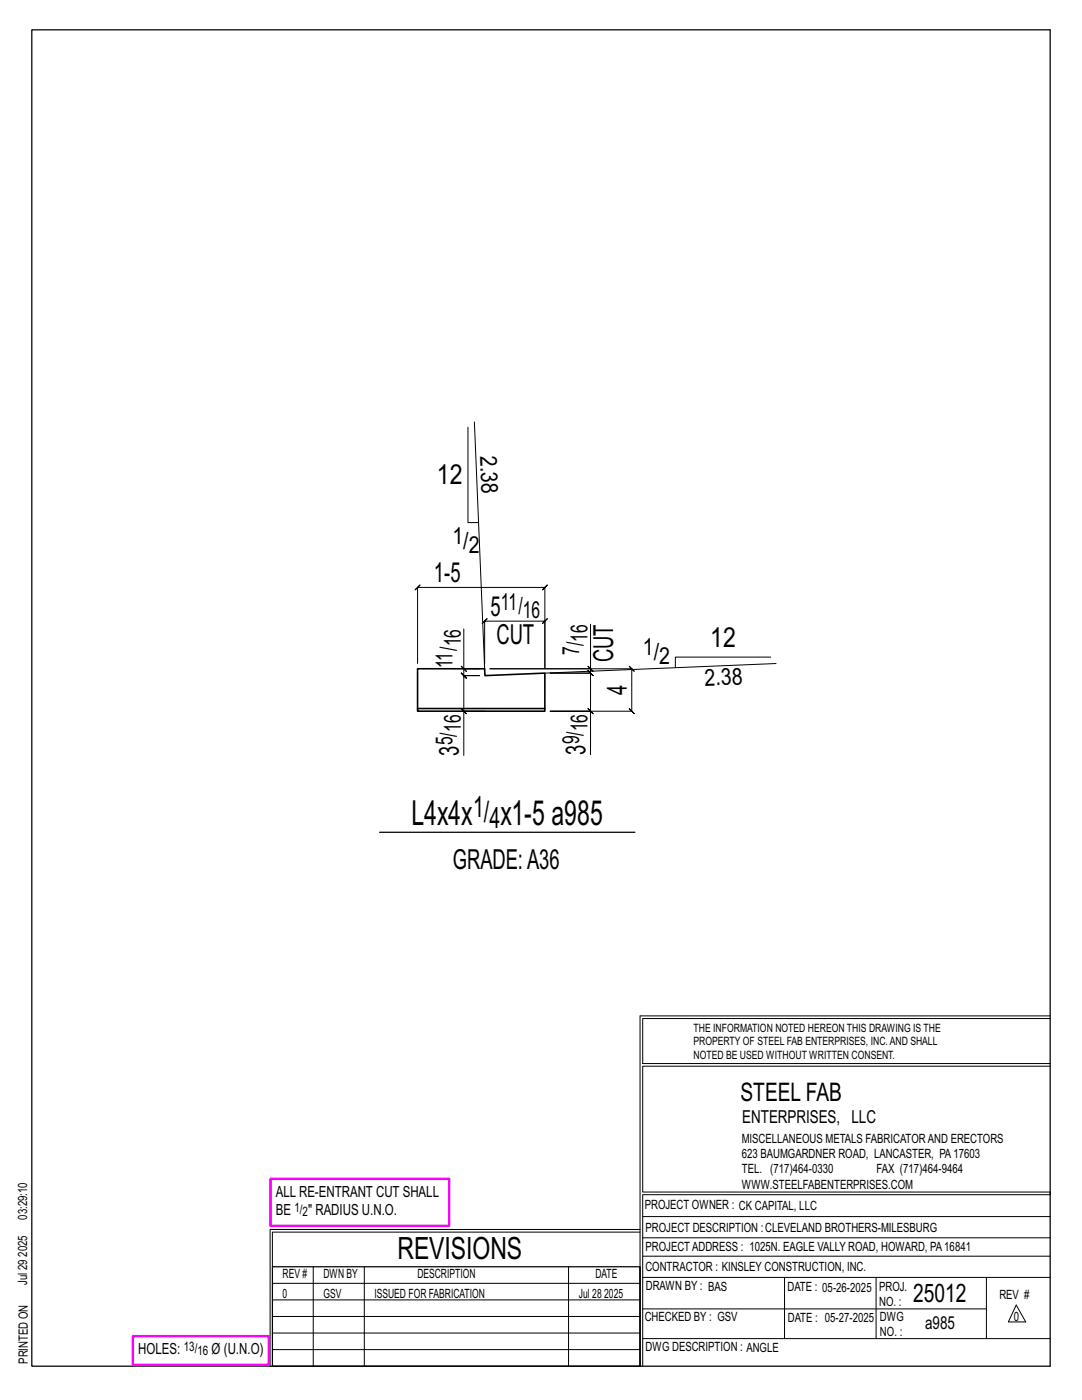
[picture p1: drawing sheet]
<svg xmlns="http://www.w3.org/2000/svg" width="216mm" height="279mm" viewBox="0 0 216 279" stroke-linecap="round" stroke-linejoin="round" font-family="sans-serif">
<defs><g id="words">
<g font-size="6.9">
<text x="82.1" y="164.7">L4x4x</text>
<text x="99.8" y="164.7">x1-5 a985</text>
</g>
<text font-size="6.1" x="79.3" y="251.3">REVISIONS</text>
<g font-size="5.9">
<text x="94.4" y="163.1">1/</text>
<text x="97.7" y="165.2">4</text>
</g>
<g font-size="5.5">
<text x="87.2" y="96.6">12</text>
<text x="86.6" y="116.2">1-5</text>
<text x="97.9" y="123">5</text>
<text x="99.1" y="128.5">CUT</text>
<text x="141.7" y="129.1">12</text>
<text x="122.4" y="132.2" transform="rotate(-90 122.4 132.2)">CUT</text>
<text x="125.1" y="138.7" transform="rotate(-90 125.1 138.7)">4</text>
<text x="91.6" y="150.8" transform="rotate(-90 91.6 150.8)">3</text>
<text x="116.8" y="150.6" transform="rotate(-90 116.8 150.6)">3</text>
<text x="90.4" y="173.4">GRADE:A36</text>
</g>
<g font-size="5.1">
<text x="147.8" y="219.8">STEEL FAB</text>
<text x="182.2" y="259.9">25012</text>
</g>
<g font-size="4.7">
<text x="95.8" y="90.9" transform="rotate(88 95.8 90.9)">2.38</text>
<text x="90.3" y="108.6">1/</text>
<text x="93.5" y="110.3">2</text>
<text x="99.9" y="121.7">11/</text>
<text x="104.3" y="123.4">16</text>
<text x="92" y="129" transform="rotate(-90 92 129)">16</text>
<text x="115.6" y="130.7" transform="rotate(-90 115.6 130.7)">7/</text>
<text x="117.3" y="128.1" transform="rotate(-90 117.3 128.1)">16</text>
<text x="128.3" y="130.8">1/</text>
<text x="90.3" y="133.4" transform="rotate(-90 90.3 133.4)">11/</text>
<text x="131.5" y="132.5">2</text>
<text x="140.6" y="136.9" transform="rotate(-2 140.6 136.9)">2.38</text>
<text x="90.3" y="148.7" transform="rotate(-90 90.3 148.7)">5/</text>
<text x="92" y="146.1" transform="rotate(-90 92 146.1)">16</text>
<text x="115.6" y="148.6" transform="rotate(-90 115.6 148.6)">9/</text>
<text x="117.3" y="146" transform="rotate(-90 117.3 146)">16</text>
</g>
<g font-size="3.6">
<text x="148.1" y="224.1">ENTERPRISES, LLC</text>
<text x="184.6" y="265.2">a985</text>
</g>
<g font-size="3.1">
<text x="55" y="238.9">ALL RE-ENTRANT CUT SHALL</text>
<text x="55" y="242.5">BE</text>
<text x="61.5" y="242.5">&quot; RADIUS U.N.O.</text>
<text x="27.6" y="270.2">HOLES:</text>
<text x="42.2" y="270.2">Ø (U.N.O)</text>
</g>
<g font-size="2.6">
<text x="58.8" y="241.8">1/</text>
<text x="60.4" y="242.7">2</text>
<text x="36.7" y="269.6">13/</text>
<text x="39.4" y="270.5">16</text>
</g>
<g font-size="2.5">
<text x="148" y="231.2">623 BAUMGARDNER ROAD, LANCASTER, PA17603</text>
<text x="148" y="228.1">MISCELLANEOUS METALS FABRICATORAND ERECTORS</text>
<text x="148" y="237.2">WWW.STEELFABENTERPRISES.COM</text>
<text x="148" y="234.2">TEL. (717)464-0330</text>
<text x="174.9" y="234.2">FAX (717)464-9464</text>
<text x="5.4" y="243.4" transform="rotate(-90 5.4 243.4)">03:29:10</text>
<text x="128.7" y="241.3">PROJECT OWNER : CK CAPITAL, LLC</text>
<text x="128.8" y="246">PROJECT DESCRIPTION :CLEVELAND BROTHERS-MILESBURG</text>
<text x="5.4" y="250.8" transform="rotate(-90 5.4 250.8)">2025</text>
<text x="128.8" y="249.7">PROJECTADDRESS : 1025N. EAGLE VALLY ROAD, HOWARD, PA16841</text>
<text x="5.4" y="256.5" transform="rotate(-90 5.4 256.5)">Jul 29</text>
<text x="56.4" y="255">REV #</text>
<text x="64.5" y="255">DWN BY</text>
<text x="83.3" y="255">DESCRIPTION</text>
<text x="118.8" y="255">DATE</text>
<text x="128.8" y="253.7">CONTRACTOR : KINSLEY CONSTRUCTION, INC.</text>
<text x="128.9" y="257.5">DRAWN BY : BAS</text>
<text x="157.1" y="257.6">DATE : 05-26-2025</text>
<text x="175.4" y="257.7">PROJ.</text>
<text x="56.4" y="259">0</text>
<text x="64.5" y="259">GSV</text>
<text x="74.7" y="259">ISSUED FOR FABRICATION</text>
<text x="115.5" y="259">Jul 28</text>
<text x="120.6" y="259">2025</text>
<text x="128.6" y="263.7">CHECKED BY : GSV</text>
<text x="157.2" y="263.7">DATE : 05-27-2025</text>
<text x="175.4" y="260.7">NO. :</text>
<text x="175.6" y="263.7">DWG</text>
<text x="199.4" y="259.2">REV #</text>
<text x="202.3" y="263.7">0</text>
<text x="128.8" y="269.7">DWG DESCRIPTION : ANGLE</text>
<text x="175.6" y="266.7">NO. :</text>
<text x="5.5" y="272.2" transform="rotate(-90 5.5 272.2)">PRINTED ON</text>
</g>
<g font-size="2.3">
<text x="138.4" y="208.6">PROPERTY OF STEEL FAB ENTERPRISES, INC.AND SHALL</text>
<text x="138.4" y="205.9">THE INFORMATION NOTED HEREON THIS DRAWING IS THE</text>
<text x="138.4" y="211.3">NOTED BE USED WITHOUT WRITTEN CONSENT.</text>
</g>
</g></defs>
<g fill="none" stroke="#000" stroke-width=".2">
<path d="M93.4 85.3v19h2.1M94.7 84.2l2 49.3M83.3 132.4v-15.2l-.5 .5 1-1-.5 .5h25.4l-.5 .5 1-1-.5 .5v16.1v-9.3l.5-.5-1 1 .5-.5h-12l.5-.5-1 1 .5-.5v8.4M92 133l1 1zM92.5 125.5v8h3.1M92.5 133.5v1.3l-.5-.5 1 1-.5-.5h3.2h-3.2l-.5-.5 1 1-.5-.5v7.1M117.3 133l1 1zM117.8 124.6v8.9h-20h28.3l-.5-.5 1 1-.5-.5v8.4l-.5-.5 1 1-.5-.5h-16.3h8v8.7M117.8 133.5v.8l-.5-.5 1 1-.5-.5h-8h8l-.5-.5 1 1-.5-.5v7.6M153.8 131.1h-19v2.2M154.9 132.4l-46.2 1.9M92 141.4l1 1z"/>
<path d="M96.8 141.9h-4.3v8.9M117.3 141.4l1 1zM127.7 202.7v70M127.7 202.7h81.8M209.5 203.3h-81.3v9h81.3M209.5 212.8h-81.3v25.1h81.3v.5h-81.3v34.3M54.4 259.4h73.3M54.4 256.1h73.3M62.5 252.8v19.9M72.7 252.8v19.9M113.4 252.8v19.9M127.7 245.4h-73.8v27.3"/>
<path d="M127.7 245.9h-73.3v6.9M128.2 242.8h81.3M128.2 254.9h81.3M128.2 250.7h81.3M128.2 247h81.3M156.5 254.9v12.2M174.8 254.9v12.2M196.8 254.9v12.2M54.4 269.3h73.3M54.4 266h73.3M54.4 262.7h73.3M128.2 261.2h68.6"/>
<path d="M128.2 267.1h81.3M202.8 260.4l1.9 3.4h-3.5z"/>
</g>
<path d="M6.3 6h203.2v266.7h-203.2zM75.7 166.1h51M54.4 252.8h73.3v19.9h-73.3z" fill="none" stroke="#000" stroke-width=".25"/>
<path d="M54 235.3h35.6v9.3h-35.6zM26.5 266.7h27.1v5.7h-27.1z" fill="none" stroke="#f0f" stroke-width=".5"/>
<path d="M83.3 141.4h25.4v.5h-25.4zM83.3 141.4v-7.9h13.4l.1 1.3 11.9-.5v7.1" fill="none" stroke="#000" stroke-width=".32"/>
<use href="#words"/>
</svg>
